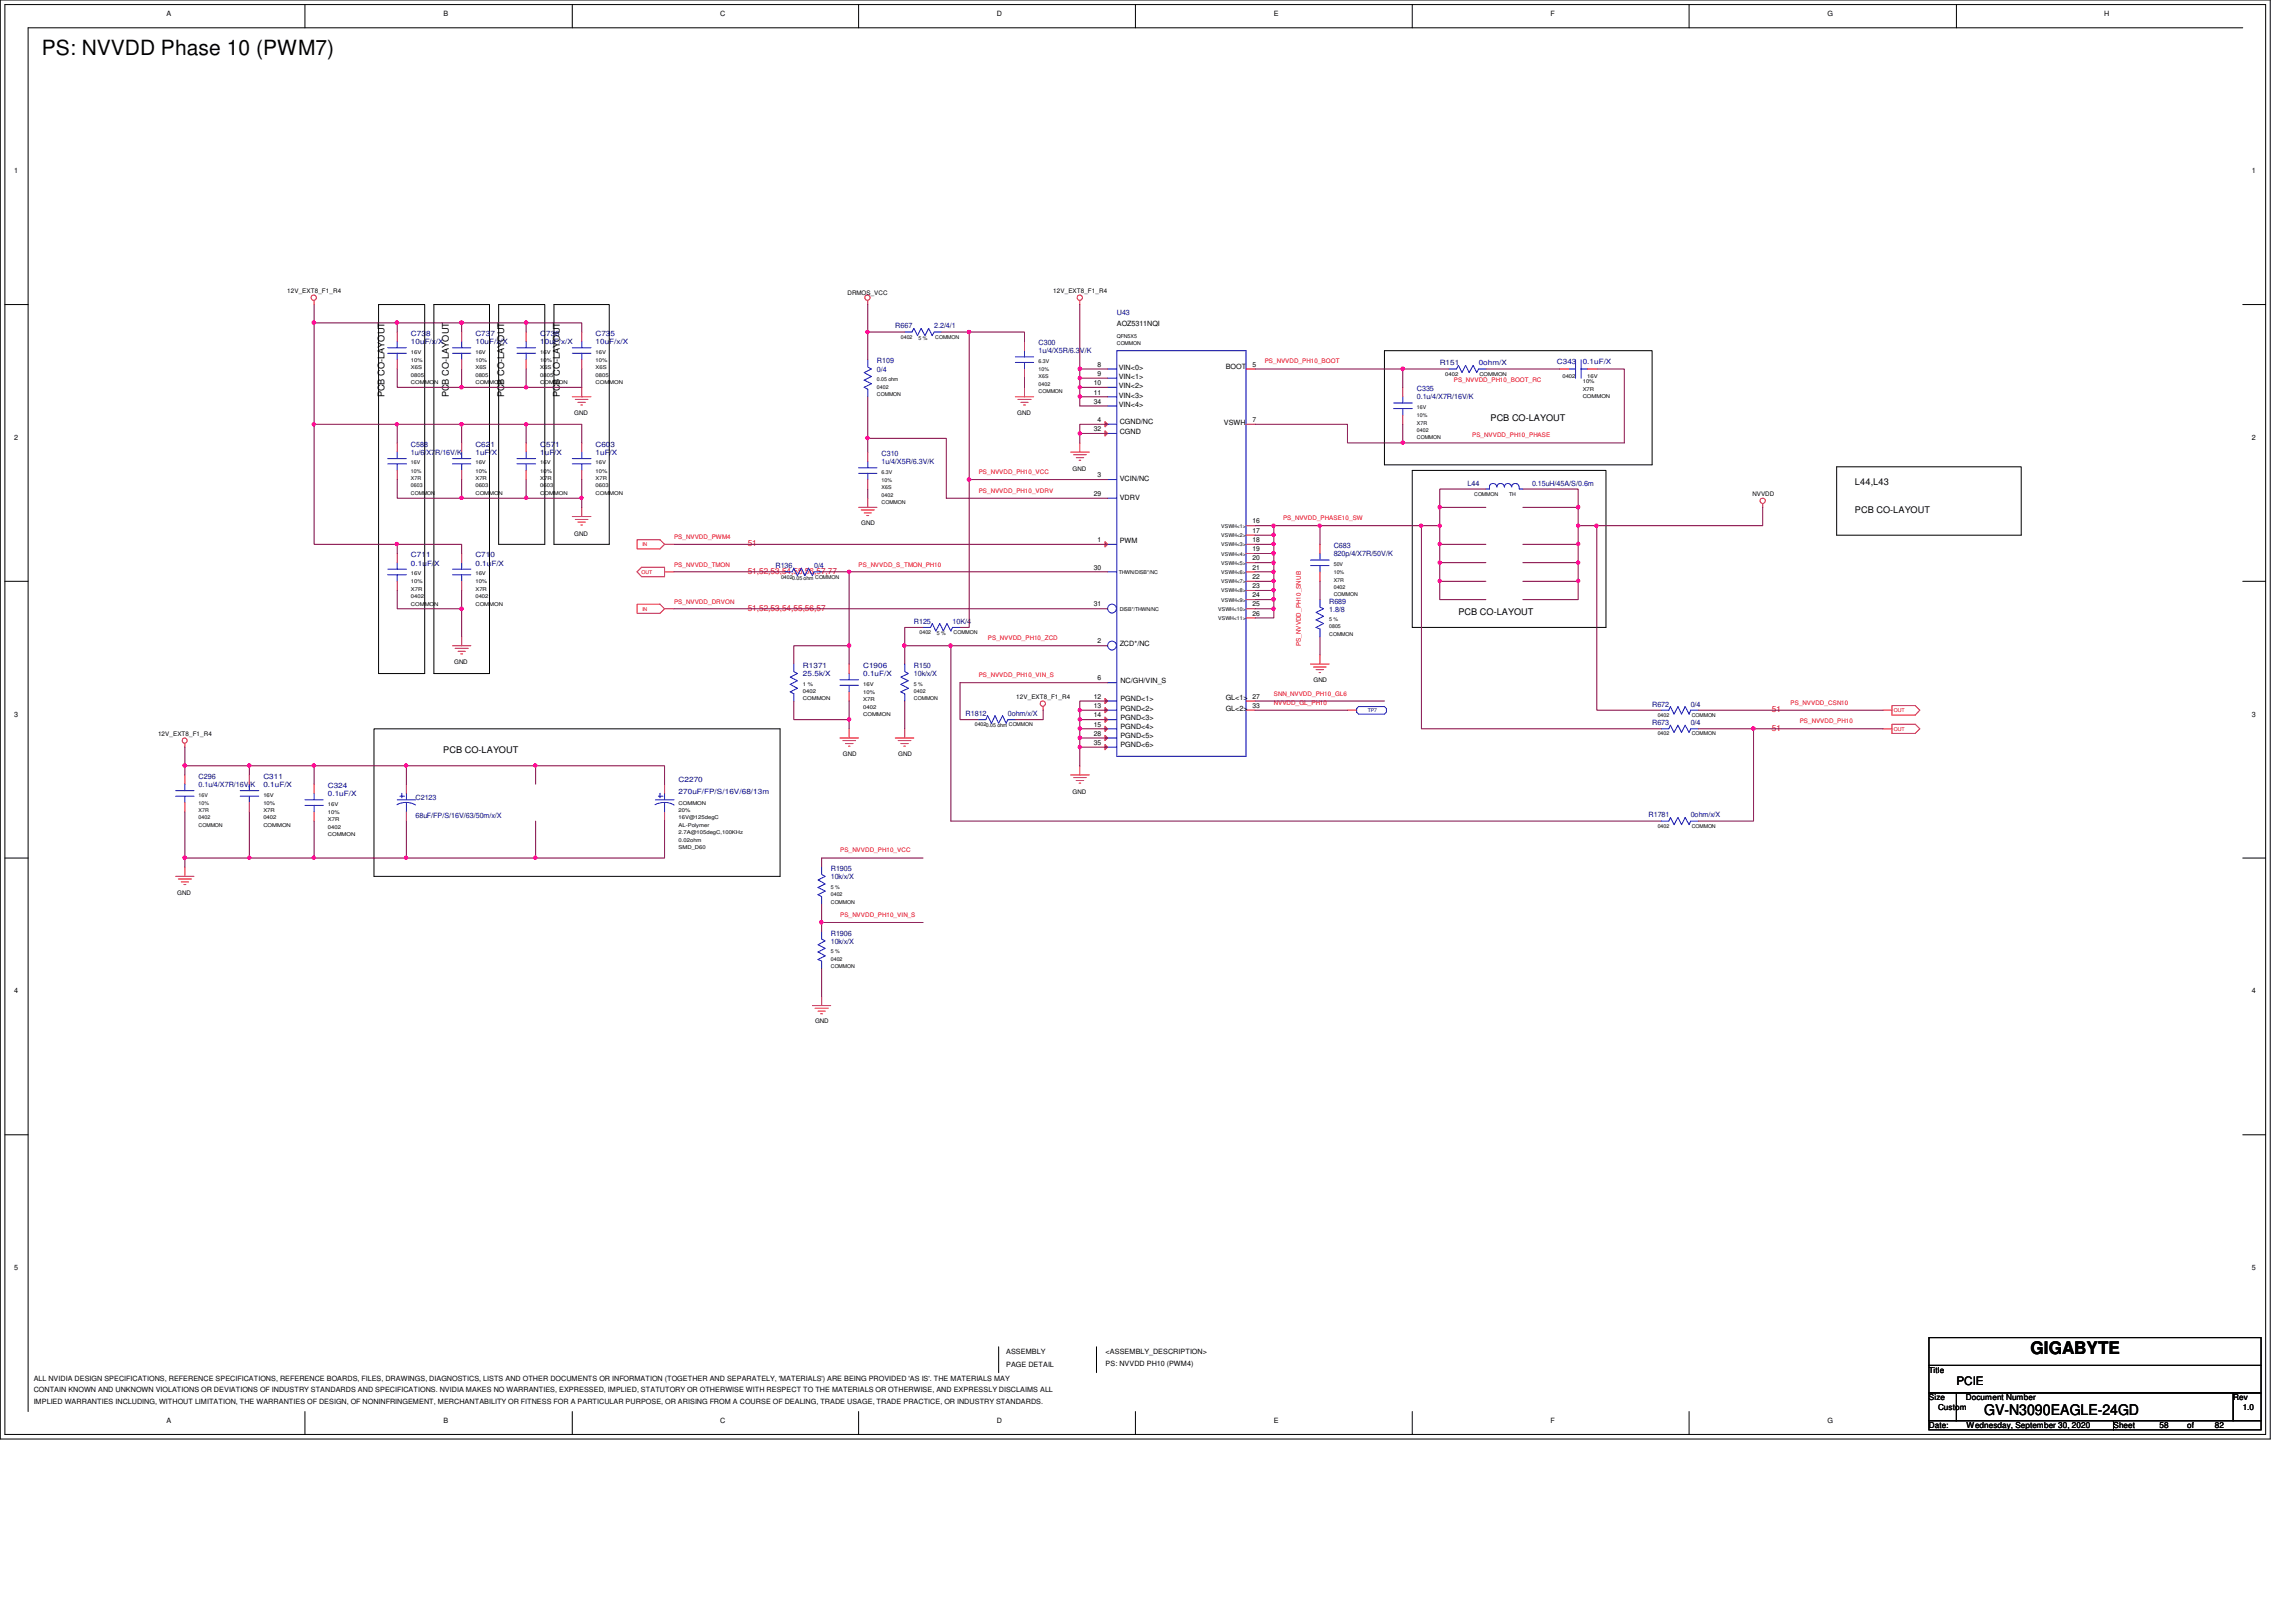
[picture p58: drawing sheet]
<svg xmlns="http://www.w3.org/2000/svg" width="297mm" height="210mm" viewBox="0 0 297 210" stroke-linecap="round" stroke-linejoin="round" font-family="sans-serif">
<defs><g id="words">
<text font-size="2.7" x="5.4" y="7.1">PS: NVVDD Phase 10 (PWM7)</text>
<text font-size="2.2" x="262.7" y="175.2">GIGABYTE</text>
<text font-size="1.9" x="256.7" y="183.1">GV-N3090EAGLE-24GD</text>
<text font-size="1.5" x="253.1" y="179.3">PCIE</text>
<g font-size="1.2">
<text x="49.7" y="51.4" transform="rotate(-90 49.7 51.4)">PCB CO-LAYOUT</text>
<text x="58.1" y="51.4" transform="rotate(-90 58.1 51.4)">PCB CO-LAYOUT</text>
<text x="65.2" y="51.4" transform="rotate(-90 65.2 51.4)">PCB CO-LAYOUT</text>
<text x="72.4" y="51.4" transform="rotate(-90 72.4 51.4)">PCB CO-LAYOUT</text>
<text x="192.8" y="54.5">PCB CO-LAYOUT</text>
<text x="240" y="62.8">L44,L43</text>
<text x="240" y="66.4">PCB CO-LAYOUT</text>
<text x="188.7" y="79.5">PCB CO-LAYOUT</text>
<text x="57.4" y="97.5">PCB CO-LAYOUT</text>
</g>
<g font-size="1.1" fill="#f00">
<text x="96.7" y="70.7">51</text>
<text x="96.7" y="74.3">51,52,53,54,55,56,57,77</text>
<text x="96.7" y="79">51,52,53,54,55,56,57</text>
<text x="229.2" y="94.6">51</text>
<text x="229.2" y="92.2">51</text>
</g>
<g font-size="1.1">
<text x="249.6" y="177.7">Title</text>
<text x="249.6" y="181.2">Size</text>
<text x="249.6" y="184.8">Date:</text>
<text x="250.7" y="182.4">Custom</text>
<text x="254.3" y="181.2">Document Number</text>
<text x="254.4" y="184.8">Wednesday, September 30, 2020</text>
<text x="273.4" y="184.8">Sheet</text>
<text x="279.4" y="184.8">58</text>
<text x="283" y="184.8">of</text>
<text x="286.6" y="184.8">82</text>
<text x="288.9" y="181.2">Rev</text>
<text x="290.1" y="182.4">1.0</text>
</g>
<g font-size=".9">
<text x="21.5" y="2">A</text>
<text x="57.4" y="2">B</text>
<text x="93.2" y="2">C</text>
<text x="129" y="2">D</text>
<text x="164.8" y="2">E</text>
<text x="200.6" y="2">F</text>
<text x="236.4" y="2">G</text>
<text x="272.2" y="2">H</text>
<text x="1.8" y="22.4">1</text>
<text x="291.3" y="22.4">1</text>
<text x="142" y="47.5">8</text>
<text x="144.5" y="42.2">AOZ5311NQI</text>
<text x="144.7" y="47.9">VIN&lt;0&gt;</text>
<text x="158.6" y="47.8">BOOT</text>
<text x="162" y="47.5">5</text>
<text x="141.5" y="49.8">10</text>
<text x="141.5" y="51.1">11</text>
<text x="141.5" y="52.2">34</text>
<text x="142" y="48.6">9</text>
<text x="144.7" y="49.1">VIN&lt;1&gt;</text>
<text x="144.7" y="50.2">VIN&lt;2&gt;</text>
<text x="144.7" y="51.5">VIN&lt;3&gt;</text>
<text x="144.7" y="52.7">VIN&lt;4&gt;</text>
<text x="1.8" y="56.9">2</text>
<text x="141.5" y="55.8">32</text>
<text x="142" y="54.6">4</text>
<text x="144.9" y="54.9">CGND/NC</text>
<text x="144.9" y="56.1">CGND</text>
<text x="158.3" y="55">VSWH</text>
<text x="162" y="54.6">7</text>
<text x="291.3" y="56.9">2</text>
<text x="141.5" y="64.2">29</text>
<text x="142" y="61.8">3</text>
<text x="144.9" y="62.2">VCIN/NC</text>
<text x="144.9" y="64.7">VDRV</text>
<text x="142" y="70.1">1</text>
<text x="144.9" y="70.3">PWM</text>
<text x="162" y="67.7">16</text>
<text x="162" y="69">17</text>
<text x="162" y="70.1">18</text>
<text x="162" y="71.3">19</text>
<text x="141.5" y="73.7">30</text>
<text x="162" y="72.5">20</text>
<text x="162" y="73.7">21</text>
<text x="162" y="74.9">22</text>
<text x="162" y="76.1">23</text>
<text x="162" y="77.3">24</text>
<text x="141.5" y="78.5">31</text>
<text x="142" y="83.3">2</text>
<text x="144.9" y="83.6">ZCD*/NC</text>
<text x="162" y="78.5">25</text>
<text x="162" y="79.7">26</text>
<text x="142" y="88.1">6</text>
<text x="144.9" y="88.3">NC/GH/VIN_S</text>
<text x="1.8" y="92.8">3</text>
<text x="141.5" y="90.4">12</text>
<text x="141.5" y="91.6">13</text>
<text x="141.5" y="92.8">14</text>
<text x="141.5" y="94">15</text>
<text x="141.5" y="95.2">28</text>
<text x="144.9" y="90.7">PGND&lt;1&gt;</text>
<text x="144.9" y="91.9">PGND&lt;2&gt;</text>
<text x="144.9" y="93.1">PGND&lt;3&gt;</text>
<text x="144.9" y="94.3">PGND&lt;4&gt;</text>
<text x="144.9" y="95.5">PGND&lt;5&gt;</text>
<text x="158.6" y="90.6">GL&lt;1&gt;</text>
<text x="158.6" y="92">GL&lt;2&gt;</text>
<text x="162" y="90.4">27</text>
<text x="162" y="91.6">33</text>
<text x="291.3" y="92.8">3</text>
<text x="141.5" y="96.4">35</text>
<text x="144.9" y="96.7">PGND&lt;6&gt;</text>
<text x="1.8" y="128.6">4</text>
<text x="291.3" y="128.6">4</text>
<text x="1.8" y="164.4">5</text>
<text x="291.3" y="164.4">5</text>
<text x="4.4" y="178.7">ALL NVIDIA DESIGN SPECIFICATIONS, REFERENCE SPECIFICATIONS, REFERENCE BOARDS, FILES, DRAWINGS, DIAGNOSTICS, LISTS AND OTHER DOCUMENTS OR INFORMATION (TOGETHER AND SEPARATELY, 'MATERIALS') ARE BEING PROVIDED 'AS IS'. THE MATERIALS MAY</text>
<text x="130.2" y="177">PAGE DETAIL</text>
<text x="130.2" y="175.3">ASSEMBLY</text>
<text x="143" y="175.3">&lt;ASSEMBLY_DESCRIPTION&gt;</text>
<text x="143" y="176.8">PS: NVVDD PH10 (PWM4)</text>
<text x="4.4" y="180.2">CONTAIN KNOWN AND UNKNOWN VIOLATIONS OR DEVIATIONS OF INDUSTRY STANDARDS AND SPECIFICATIONS. NVIDIA MAKES NO WARRANTIES, EXPRESSED, IMPLIED, STATUTORY OR OTHERWISE WITH RESPECT TO THE MATERIALS OR OTHERWISE, AND EXPRESSLY DISCLAIMS ALL</text>
<text x="4.4" y="181.7">IMPLIED WARRANTIES INCLUDING, WITHOUT LIMITATION, THE WARRANTIES OF DESIGN, OF NONINFRINGEMENT, MERCHANTABILITY OR FITNESS FOR A PARTICULAR PURPOSE, OR ARISING FROM A COURSE OF DEALING, TRADE USAGE, TRADE PRACTICE, OR INDUSTRY STANDARDS.</text>
<text x="21.5" y="184.1">A</text>
<text x="57.4" y="184.1">B</text>
<text x="93.2" y="184.1">C</text>
<text x="129" y="184.1">D</text>
<text x="164.8" y="184.1">E</text>
<text x="200.6" y="184.1">F</text>
<text x="236.4" y="184.1">G</text>
</g>
<g font-size=".9" fill="#00007f">
<text x="144.5" y="40.7">U43</text>
<text x="53.2" y="43.5">C738</text>
<text x="53.2" y="44.5">10uF/x/X</text>
<text x="61.5" y="43.5">C737</text>
<text x="61.5" y="44.5">10uF/x/X</text>
<text x="69.9" y="43.5">C736</text>
<text x="69.9" y="44.5">10uF/x/X</text>
<text x="77" y="43.5">C735</text>
<text x="77" y="44.5">10uF/x/X</text>
<text x="113.5" y="47">R109</text>
<text x="115.8" y="42.5">R667</text>
<text x="120.9" y="42.5">2.2/4/1</text>
<text x="134.4" y="44.7">C300</text>
<text x="134.4" y="45.7">1u/4/X5R/6.3V/K</text>
<text x="186.3" y="47.3">R151</text>
<text x="191.3" y="47.3">0ohm/X</text>
<text x="201.4" y="47.2">C343</text>
<text x="204.8" y="47.2">0.1uF/X</text>
<text x="113.5" y="48.1">0/4</text>
<text x="183.3" y="50.6">C335</text>
<text x="183.3" y="51.7">0.1u/4/X7R/16V/K</text>
<text x="53.2" y="57.8">C588</text>
<text x="53.2" y="58.9">1u/6/X7R/16V/K</text>
<text x="61.5" y="57.8">C621</text>
<text x="61.5" y="58.9">1uF/X</text>
<text x="69.9" y="57.8">C571</text>
<text x="69.9" y="58.9">1uF/X</text>
<text x="77" y="57.8">C603</text>
<text x="77" y="58.9">1uF/X</text>
<text x="114" y="59">C310</text>
<text x="114" y="60.1">1u/4/X5R/6.3V/K</text>
<text x="189.9" y="62.9">L44</text>
<text x="198.2" y="62.9">0.15uH/45A/S/0.6m</text>
<text x="172.5" y="70.9">C683</text>
<text x="53.2" y="72.1">C711</text>
<text x="53.2" y="73.2">0.1uF/X</text>
<text x="61.5" y="72.1">C710</text>
<text x="61.5" y="73.2">0.1uF/X</text>
<text x="100.3" y="73.5">R136</text>
<text x="105.3" y="73.5">0/4</text>
<text x="172.5" y="72">820p/4/X7R/50V/K</text>
<text x="118.2" y="80.7">R125</text>
<text x="123.2" y="80.7">10K/4</text>
<text x="172" y="78.1">R689</text>
<text x="172" y="79.2">1.8/8</text>
<text x="103.9" y="86.4">R1371</text>
<text x="103.9" y="87.5">25.5k/X</text>
<text x="111.7" y="86.4">C1906</text>
<text x="111.7" y="87.5">0.1uF/X</text>
<text x="118.2" y="86.4">R150</text>
<text x="118.2" y="87.5">10k/x/X</text>
<text x="124.9" y="92.7">R1812</text>
<text x="130.4" y="92.7">0ohm/x/X</text>
<text x="213.7" y="93.9">R673</text>
<text x="213.7" y="91.4">R672</text>
<text x="218.7" y="93.9">0/4</text>
<text x="218.7" y="91.4">0/4</text>
<text x="25.7" y="100.8">C296</text>
<text x="25.7" y="101.9">0.1u/4/X7R/16V/K</text>
<text x="34.1" y="100.8">C311</text>
<text x="34.1" y="101.9">0.1uF/X</text>
<text x="42.4" y="102">C324</text>
<text x="87.8" y="101.1">C2270</text>
<text x="42.4" y="103">0.1uF/X</text>
<text x="53.8" y="103.5">C2123</text>
<text x="53.8" y="105.9">68uF/FP/S/16V/63/50m/x/X</text>
<text x="87.8" y="102.8">270uF/FP/S/16V/68/13m</text>
<text x="213.3" y="105.8">R1781</text>
<text x="218.7" y="105.8">0ohm/x/X</text>
<text x="107.5" y="112.7">R1905</text>
<text x="107.5" y="113.8">10k/x/X</text>
<text x="107.5" y="121.1">R1906</text>
<text x="107.5" y="122.1">10k/x/X</text>
</g>
<g font-size=".8">
<text x="37.2" y="37.9">12V_EXT8_F1_R4</text>
<text x="109.6" y="38.1">DRMOS_VCC</text>
<text x="136.3" y="37.9">12V_EXT8_F1_R4</text>
<text x="74.3" y="53.8">GND</text>
<text x="131.6" y="53.8">GND</text>
<text x="138.8" y="60.9">GND</text>
<text x="226.7" y="64.1">NVVDD</text>
<text x="74.3" y="69.3">GND</text>
<text x="111.4" y="68">GND</text>
<text x="58.8" y="86">GND</text>
<text x="169.9" y="88.3">GND</text>
<text x="20.4" y="95.2">12V_EXT8_F1_R4</text>
<text x="131.5" y="90.4">12V_EXT8_F1_R4</text>
<text x="109" y="97.8">GND</text>
<text x="116.2" y="97.8">GND</text>
<text x="138.8" y="102.7">GND</text>
<text x="22.9" y="115.8">GND</text>
<text x="105.4" y="132.4">GND</text>
</g>
<g font-size=".8" fill="#f00">
<text x="163.6" y="47">PS_NVVDD_PH10_BOOT</text>
<text x="188.1" y="49.4">PS_NVVDD_PH10_BOOT_RC</text>
<text x="190.5" y="56.6">PS_NVVDD_PH10_PHASE</text>
<text x="126.6" y="61.4">PS_NVVDD_PH10_VCC</text>
<text x="126.6" y="63.8">PS_NVVDD_PH10_VDRV</text>
<text x="87.2" y="69.7">PS_NVVDD_PWM4</text>
<text x="166" y="67.4">PS_NVVDD_PHASE10_SW</text>
<text x="87.2" y="73.3">PS_NVVDD_TMON</text>
<text x="111.1" y="73.3">PS_NVVDD_S_TMON_PH10</text>
<text x="87.2" y="78.1">PS_NVVDD_DRVON</text>
<text x="127.8" y="82.8">PS_NVVDD_PH10_ZCD</text>
<text x="168.3" y="83.7" transform="rotate(-90 168.3 83.7)">PS_NVVDD_PH10_SNUB</text>
<text x="126.6" y="87.6">PS_NVVDD_PH10_VIN_S</text>
<text x="164.8" y="91.2">NVVDD_GL_PH10</text>
<text x="164.8" y="90">SNN_NVVDD_PH10_GL6</text>
<text x="231.6" y="91.2">PS_NVVDD_CSN10</text>
<text x="232.8" y="93.6">PS_NVVDD_PH10</text>
<text x="108.7" y="110.3">PS_NVVDD_PH10_VCC</text>
<text x="108.7" y="118.7">PS_NVVDD_PH10_VIN_S</text>
</g>
<g font-size=".7">
<text x="53.2" y="47.8">X6S</text>
<text x="53.2" y="45.8">16V</text>
<text x="53.2" y="46.8">10%</text>
<text x="61.5" y="47.8">X6S</text>
<text x="61.5" y="45.8">16V</text>
<text x="61.5" y="46.8">10%</text>
<text x="69.9" y="46.8">10%</text>
<text x="69.9" y="47.8">X6S</text>
<text x="69.9" y="45.8">16V</text>
<text x="77" y="45.8">16V</text>
<text x="77" y="47.8">X6S</text>
<text x="77" y="46.8">10%</text>
<text x="116.5" y="43.9">0402</text>
<text x="118.8" y="44">5 %</text>
<text x="121" y="43.9">COMMON</text>
<text x="134.4" y="46.9">6.3V</text>
<text x="144.5" y="44.7">COMMON</text>
<text x="144.5" y="43.7">QFN5X5</text>
<text x="53.2" y="49.7">COMMON</text>
<text x="53.2" y="48.7">0805</text>
<text x="61.5" y="49.7">COMMON</text>
<text x="61.5" y="48.7">0805</text>
<text x="69.9" y="49.7">COMMON</text>
<text x="69.9" y="48.7">0805</text>
<text x="77" y="48.7">0805</text>
<text x="77" y="49.7">COMMON</text>
<text x="113.5" y="50.3">0402</text>
<text x="113.5" y="49.4">0.05 ohm</text>
<text x="113.5" y="51.3">COMMON</text>
<text x="134.4" y="48">10%</text>
<text x="134.4" y="50">0402</text>
<text x="134.4" y="50.9">COMMON</text>
<text x="134.4" y="49">X6S</text>
<text x="183.3" y="52.9">16V</text>
<text x="187" y="48.6">0402</text>
<text x="191.4" y="48.6">COMMON</text>
<text x="202.1" y="48.9">0402</text>
<text x="204.8" y="50.5">X7R</text>
<text x="204.8" y="49.6">10%</text>
<text x="204.8" y="51.5">COMMON</text>
<text x="205.4" y="48.9">16V</text>
<text x="183.3" y="55.9">0402</text>
<text x="183.3" y="56.9">COMMON</text>
<text x="183.3" y="54">10%</text>
<text x="183.3" y="54.9">X7R</text>
<text x="53.2" y="64">COMMON</text>
<text x="53.2" y="62.1">X7R</text>
<text x="53.2" y="61.2">10%</text>
<text x="53.2" y="63.1">0603</text>
<text x="53.2" y="60.1">16V</text>
<text x="61.5" y="62.1">X7R</text>
<text x="61.5" y="61.2">10%</text>
<text x="61.5" y="64">COMMON</text>
<text x="61.5" y="63.1">0603</text>
<text x="61.5" y="60.1">16V</text>
<text x="69.9" y="61.2">10%</text>
<text x="69.9" y="60.1">16V</text>
<text x="69.9" y="62.1">X7R</text>
<text x="69.9" y="64">COMMON</text>
<text x="69.9" y="63.1">0603</text>
<text x="77" y="63.1">0603</text>
<text x="77" y="64">COMMON</text>
<text x="77" y="62.1">X7R</text>
<text x="77" y="61.2">10%</text>
<text x="77" y="60.1">16V</text>
<text x="114" y="61.3">6.3V</text>
<text x="114" y="63.3">X6S</text>
<text x="114" y="64.3">0402</text>
<text x="114" y="62.4">10%</text>
<text x="114" y="65.2">COMMON</text>
<text x="190.7" y="64.1">COMMON</text>
<text x="195.2" y="64.1">TH</text>
<text x="158" y="68.3">VSWH&lt;1&gt;</text>
<text x="158" y="69.5">VSWH&lt;2&gt;</text>
<text x="158" y="70.7">VSWH&lt;3&gt;</text>
<text x="158" y="71.9">VSWH&lt;4&gt;</text>
<text x="53.2" y="77.4">0402</text>
<text x="53.2" y="76.5">X7R</text>
<text x="53.2" y="74.4">16V</text>
<text x="53.2" y="75.5">10%</text>
<text x="61.5" y="77.4">0402</text>
<text x="61.5" y="75.5">10%</text>
<text x="61.5" y="74.4">16V</text>
<text x="61.5" y="76.5">X7R</text>
<text x="101" y="74.9">04020.05 ohm COMMON</text>
<text x="144.7" y="74.3">THWN/DISB*/NC</text>
<text x="158" y="73.1">VSWH&lt;5&gt;</text>
<text x="158" y="74.3">VSWH&lt;6&gt;</text>
<text x="158" y="75.5">VSWH&lt;7&gt;</text>
<text x="158" y="76.7">VSWH&lt;8&gt;</text>
<text x="158" y="77.9">VSWH&lt;9&gt;</text>
<text x="172.5" y="73.2">50V</text>
<text x="172.5" y="74.3">10%</text>
<text x="172.5" y="75.3">X7R</text>
<text x="172.5" y="77.2">COMMON</text>
<text x="172.5" y="76.2">0402</text>
<text x="53.2" y="78.4">COMMON</text>
<text x="61.5" y="78.4">COMMON</text>
<text x="119" y="82">0402</text>
<text x="121.2" y="82.2">5 %</text>
<text x="123.4" y="82">COMMON</text>
<text x="144.9" y="79.1">DISB*/THWN/NC</text>
<text x="157.6" y="79.1">VSWH&lt;10&gt;</text>
<text x="157.6" y="80.3">VSWH&lt;11&gt;</text>
<text x="172" y="81.3">0805</text>
<text x="172" y="82.3">COMMON</text>
<text x="172" y="80.4">5 %</text>
<text x="103.9" y="88.7">1 %</text>
<text x="103.9" y="89.7">0402</text>
<text x="111.7" y="88.7">16V</text>
<text x="111.7" y="89.8">10%</text>
<text x="118.2" y="88.7">5 %</text>
<text x="118.2" y="89.7">0402</text>
<text x="103.9" y="90.6">COMMON</text>
<text x="111.7" y="90.8">X7R</text>
<text x="111.7" y="91.7">0402</text>
<text x="111.7" y="92.7">COMMON</text>
<text x="118.2" y="90.6">COMMON</text>
<text x="126.1" y="94">04020.05 ohm COMMON</text>
<text x="214.5" y="95.2">0402</text>
<text x="214.5" y="92.8">0402</text>
<text x="218.9" y="92.8">COMMON</text>
<text x="218.9" y="95.2">COMMON</text>
<text x="25.7" y="106">0402</text>
<text x="25.7" y="107">COMMON</text>
<text x="25.7" y="103.1">16V</text>
<text x="25.7" y="105.1">X7R</text>
<text x="25.7" y="104.1">10%</text>
<text x="34.1" y="104.1">10%</text>
<text x="34.1" y="105.1">X7R</text>
<text x="34.1" y="106">0402</text>
<text x="34.1" y="103.1">16V</text>
<text x="34.1" y="107">COMMON</text>
<text x="42.4" y="107.2">0402</text>
<text x="42.4" y="106.3">X7R</text>
<text x="42.4" y="105.3">10%</text>
<text x="42.4" y="104.3">16V</text>
<text x="87.8" y="107.9">2.7A@105degC,100KHz</text>
<text x="87.8" y="106">16V@125degC</text>
<text x="87.8" y="104.1">COMMON</text>
<text x="87.8" y="105.1">20%</text>
<text x="87.8" y="107">AL-Polymer</text>
<text x="214.5" y="107.1">0402</text>
<text x="218.9" y="107.1">COMMON</text>
<text x="42.4" y="108.2">COMMON</text>
<text x="87.8" y="108.9">0.02ohm</text>
<text x="87.8" y="109.9">SMD_D60</text>
<text x="107.5" y="115">5 %</text>
<text x="107.5" y="116.9">COMMON</text>
<text x="107.5" y="116">0402</text>
<text x="107.5" y="124.3">0402</text>
<text x="107.5" y="125.3">COMMON</text>
<text x="107.5" y="123.4">5 %</text>
</g>
<g font-size=".7" fill="#f00">
<text x="83.1" y="70.7">IN</text>
<text x="83" y="74.3">OUT</text>
<text x="83.1" y="79.1">IN</text>
<text x="245" y="94.6">OUT</text>
<text x="245" y="92.2">OUT</text>
</g>
<text font-size=".7" fill="#00007f" x="177" y="92.2">TP7</text>
<text font-size=".3" fill="#fff" x="125.6" y="42.5">PS_NVVDD_PH10_VCC</text>
</g></defs>
<g fill="none" stroke="#000" stroke-width=".13">
<path d="M0 0h293.7v186.2h-293.7zM.6 .6h292.5v185h-292.5zM39.5 .6v3M74 .6v3M111.1 .6v3M146.9 .6v3M182.7 .6v3M218.5 .6v3M253.1 .6v3M290.1 3.6h-286.5v179.1M.6 39.4h3M49 39.4h5.9v47.8h-5.9z"/>
<path d="M56.1 39.4h7.2v47.8h-7.2zM64.5 39.4h6v31h-6zM71.7 39.4h7.1v31h-7.1zM290.1 39.4h3M179.1 45.4h34.6v14.8h-34.6zM.6 75.2h3M182.7 60.9h25.1v20.3h-25.1zM237.6 60.4h23.9v8.9h-23.9zM290.1 75.2h3M48.4 94.3h52.5v19.1h-52.5zM.6 111h3M290.1 111h3"/>
<path d="M.6 146.9h3M290.1 146.9h3M129.2 174.3v3.3M141.9 174.3v3.3M249.6 173.1h42.9v3.6h-42.9zM249.6 176.7h42.9v3.6h-42.9zM39.5 182.7v2.9M74 182.7v2.9M111.1 182.7v2.9M146.9 182.7v2.9M182.7 182.7v2.9M218.5 182.7v2.9"/>
<path d="M249.6 180.3h3.5v3.6h-3.5zM249.6 183.9h23.8v1.1h-23.8zM253.1 180.3h35.8v3.6h-35.8zM273.4 183.9h19.1v1.1h-19.1zM288.9 180.3h3.6v3.6h-3.6z"/>
</g>
<g fill="none" stroke="#f00" stroke-width=".13">
<path d="M40.6 38.9v.5M112.3 38.9v.5M139.7 38.9v.5M74 51.4h2.5M74.4 51.7h1.7M74.8 52.1h.9M75.1 52.4h.2M75.3 50.1v1.3M112.3 58.5v1.2M112.3 46.6h.1M112.3 51.4h.1M117 43h.1"/>
<path d="M121.8 43h.1M131.4 51.4h2.3M131.7 51.7h1.7M132.1 52.1h.9M132.4 52.4h.3M132.5 50.1v1.3M132.5 44.2v1.2M132.5 47.8v1.1M138.5 58.5h2.4M138.9 58.8h1.6M139.2 59.2h1M139.6 59.6h.2"/>
<path d="M139.7 57.3v1.2M74 66.8h2.5M74.4 67.2h1.7M74.8 67.6h.9M75.1 67.9h.2M75.3 65.7v1.1M82.4 74l.6-.6h3v1.2h-3zM86 74h1.2M86 70.4l-.6-.6h-3v1.2h3l.6-.6h1.2M87.2 78.8h-1.2l-.6 .6h-3v-1.2h3l.6 .6M101.5 74h.1M106.3 74h.1"/>
<path d="M111.1 65.7h2.3M111.4 66h1.7M111.8 66.4h.9M112.1 66.7h.3M112.3 64.5v1.2M112.3 62.1v1.2M228 65.2v.5M23.9 96.2v.5M58.5 83.6h2.4M58.9 83.9h1.7M59.3 84.3h.9M59.6 84.6h.3"/>
<path d="M59.7 82.4v1.2M102.7 85.9h.1M102.7 90.7h.1M108.7 95.5h2.4M109 95.8h1.7M109.4 96.2h1M109.8 96.6h.2M109.9 94.3v1.2M109.9 85.9v1.3M109.9 89.5v1.2M115.8 95.5h2.4M116.2 95.8h1.7"/>
<path d="M116.5 96.2h1M116.9 96.6h.2M117 94.3v1.2M117 85.9h.1M117 90.7h.1M119.4 81.2h.1M124.2 81.2h.1M126.6 93.1h.1M131.4 93.1h.1M135 91.4v.5M139.7 99.1v1.2M169.5 85.9h2.5"/>
<path d="M169.9 86.3h1.7M170.3 86.7h.9M170.6 87h.3M170.8 84.8v1.1M243.6 94.3h1.2M243.6 91.9h1.2M244.8 93.7h3l.6 .6-.6 .6h-3zM244.8 91.3h3l.6 .6-.6 .6h-3zM22.7 113.4h2.4M23.1 113.7h1.7M23.4 114.1h1M23.8 114.5h.2"/>
<path d="M23.9 112.2v1.2M52.6 101.5v1.2M52.6 105.1v1.2M106.3 112.2h.1M106.3 117h.1M138.5 100.3h2.4M138.9 100.6h1.6M139.2 101h1M139.6 101.3h.2M105.1 130.1h2.4M105.4 130.5h1.7M105.8 130.9h1"/>
<path d="M106.2 131.2h.2M106.3 128.9v1.2M106.3 120.6h.1M106.3 125.3h.1"/>
<circle cx="40.6" cy="38.5" r=".34"/>
<circle cx="112.2" cy="38.5" r=".34"/>
<circle cx="139.7" cy="38.5" r=".34"/>
<circle cx="228" cy="64.8" r=".34"/>
<circle cx="23.9" cy="95.8" r=".33"/>
<circle cx="134.9" cy="91.1" r=".34"/>
</g>
<g fill="none" stroke="#00f" stroke-width=".13">
<path d="M112.3 59.7v.8M112.3 46.6v.9l.4 .3-.9 .4 .9 .5-.9 .5 .9 .5-.9 .4 .5 .3v1M117 43h1l.2-.5 .5 .9 .5-.9 .5 .9 .4-.9 .5 .9 .3-.4h.9M131.4 46.2h2.3M131.4 46.9h2.3M132.5 46.9v.9M132.5 45.4v.8M143.3 51.4h1.2M143.3 47.8h1.2M143.3 54.9h1.2M143.3 50.1h1.2M143.3 48.9h1.2"/>
<path d="M143.3 52.5h1.2M143.3 56.1h1.2M144.5 45.4h16.7v52.5h-16.7zM161.2 47.8h.1M161.2 54.9h.1M101.5 74h1l.2-.5 .5 1 .5-1 .4 1 .5-1 .5 1 .2-.5h1M111.1 60.5h2.3M111.1 61.3h2.3M112.3 61.3v.8M143.3 64.5h1.2M143.3 74h1.2M143.3 62.1h1.2"/>
<path d="M143.3 70.4h1.2M161.2 80h.1M161.2 78.8h.1M161.2 75.2h.1M161.2 74h.1M161.2 77.6h.1M161.2 76.4h.1M161.2 68h.1M161.2 69.3h.1M161.2 70.4h.1M161.2 71.6h.1M161.2 72.8h.1"/>
<path d="M102.7 85.9v1l.5 .3-1 .4 1 .5-1 .5 1 .5-1 .4 .5 .3v.9M108.7 88h2.4M108.7 88.7h2.4M109.9 88.7v.8M109.9 87.2v.8M117 85.9v1l.5 .3-1 .4 1 .5-1 .5 1 .5-1 .4 .5 .3v.9M119.4 81.2h1l.2-.5 .5 1 .5-1 .4 1 .5-1 .5 1 .2-.5h1M126.6 93.1h.9l.3-.5 .5 1 .4-1 .5 1 .5-1 .5 1 .2-.5h1M143.3 88.3h1.2M143.3 95.5h1.2M143.3 94.3h1.2M143.3 93.1h1.2"/>
<path d="M143.3 91.9h1.2M143.3 90.7h1.2M143.3 96.7h1.2M161.2 91.9h.1M161.2 90.7h.1M51.3 104.1a2.45 2.45 0 0 1 2.5 .1M51.4 103.5h2.4M51.7 103h.6M52 102.7v.6M52.6 102.7v.8M52.6 103.8v1.3M106.3 112.2v1l.5 .2-1 .5 1 .5-1 .5 1 .4-1 .5 .5 .2v1"/>
<path d="M106.3 120.6v.9l.5 .3-1 .5 1 .4-1 .5 1 .5-1 .5 .5 .2M106.3 124.4v.9"/>
<circle cx="143.9" cy="78.8" r=".57"/>
<circle cx="143.9" cy="83.5" r=".57"/>
</g>
<path d="M143 70.1l.3 .3-.3 .4z" fill="#f00"/>
<path d="M143 70.1l.3 .3-.3 .4zM143.3 70.4h.1M143.3 62.1h.1M143.3 83.6h.1" fill="none" stroke="#f00" stroke-width=".13"/>
<path d="M143 54.6l.3 .3-.3 .3z" fill="#f00"/>
<path d="M143 54.6l.3 .3-.3 .3zM143.3 54.9h.1M143.3 47.8h.1M143.3 48.9h.1M143.3 50.1h.1M143.3 51.4h.1M161.2 47.8h1.2M161.2 54.9h1.2M143.3 88.3h.1" fill="none" stroke="#f00" stroke-width=".13"/>
<path d="M143 90.4l.3 .3-.3 .4z" fill="#f00"/>
<path d="M143 90.4l.3 .3-.3 .4zM143.3 90.7h.1" fill="none" stroke="#f00" stroke-width=".13"/>
<path d="M143 91.6l.3 .3-.3 .3z" fill="#f00"/>
<path d="M143 91.6l.3 .3-.3 .3zM143.3 91.9h.1" fill="none" stroke="#f00" stroke-width=".13"/>
<path d="M143 92.8l.3 .3-.3 .4z" fill="#f00"/>
<path d="M143 92.8l.3 .3-.3 .4zM143.3 93.1h.1" fill="none" stroke="#f00" stroke-width=".13"/>
<path d="M143 94l.3 .3-.3 .4z" fill="#f00"/>
<g fill="none" stroke="#f00" stroke-width=".13">
<path d="M161.2 68h1.2M161.2 69.3h1.2M161.2 70.4h1.2M161.2 71.6h1.2M161.2 72.8h1.2M161.2 74h1.2M161.2 75.2h1.2M161.2 76.4h1.2M161.2 77.6h1.2M161.2 78.8h1.2M161.2 80h1.2M143 94l.3 .3-.3 .4z"/>
<path d="M143.3 94.3h.1M161.2 90.7h1.2"/>
</g>
<path d="M143 95.2l.3 .3-.3 .3z" fill="#f00"/>
<path d="M143.3 64.5h.1M143.3 74h.1M143.3 78.8h.1M143 95.2l.3 .3-.3 .3zM143.3 95.5h.1" fill="none" stroke="#f00" stroke-width=".13"/>
<path d="M143 55.8l.3 .3-.3 .3z" fill="#f00"/>
<path d="M143 55.8l.3 .3-.3 .3zM143.3 56.1h.1M143.3 52.5h.1M161.2 91.9h1.2" fill="none" stroke="#f00" stroke-width=".13"/>
<path d="M143 96.4l.3 .3-.3 .3z" fill="#f00"/>
<g fill="none" stroke="#f00" stroke-width=".13">
<path d="M51.4 57.3v1.2M51.4 43v1.2M51.4 46.6v1.2M59.7 57.3v1.2M59.7 43v1.2M59.7 46.6v1.2M68.1 57.3v1.2M68.1 43v1.2M68.1 46.6v1.2M75.3 57.3v1.2M75.3 43v1.2M75.3 46.6v1.2"/>
<path d="M181.5 50.1v1.3M181.5 53.7v1.2M187.4 47.8h.1M192.2 47.8h.1M201.8 47.8h1.2M205.4 47.8h1.2M51.4 71.6v1.2M51.4 75.2v1.2M51.4 60.9v1.2M59.7 71.6v1.2M59.7 75.2v1.2M59.7 60.9v1.2"/>
<path d="M68.1 60.9v1.2M75.3 60.9v1.2M170.8 77.6h.1M170.8 70.4v1.2M170.8 74v1.2M192.2 63.3h.1M197 63.3h.1M143 96.4l.3 .3-.3 .3zM143.3 96.7h.1M170.8 82.4h.1M174.3 91.9h1.2M214.9 94.3h.1"/>
<path d="M214.9 91.9h.1M219.7 94.3h.1M219.7 91.9h.1M23.9 100.3v1.2M23.9 103.8v1.3M32.3 100.3v1.2M32.3 103.8v1.3M40.6 101.5v1.2M40.6 105.1v1.2M86 101.5v1.2M86 105.1v1.2M214.9 106.3h.1"/>
<path d="M219.7 106.3h.1"/>
</g>
<g fill="none" stroke="#00f" stroke-width=".13">
<path d="M50.2 59.4h2.4M50.2 45h2.4M50.2 45.7h2.4M51.4 58.5v.9M51.4 45.7v.9M51.4 44.2v.8M58.5 59.4h2.4M58.5 45h2.4M58.5 45.7h2.4M59.7 58.5v.9M59.7 45.7v.9M59.7 44.2v.8"/>
<path d="M66.9 59.4h2.4M66.9 45h2.4M66.9 45.7h2.4M68.1 58.5v.9M68.1 45.7v.9M68.1 44.2v.8M74 59.4h2.5M74 45h2.5M74 45.7h2.5M75.3 58.5v.9M75.3 45.7v.9M75.3 44.2v.8"/>
<path d="M180.3 52.2h2.4M180.3 52.9h2.4M181.5 52.9v.8M181.5 51.4v.8M187.4 47.8h1l.3-.5 .4 .9 .5-.9 .5 .9 .5-.9 .4 .9 .3-.4h.9M203 47.8h.8M203.8 46.6v2.3M204.6 47.8h.8M204.6 46.6v2.3M50.2 73.7h2.4M50.2 74.4h2.4M50.2 60h2.4"/>
<path d="M51.4 74.4v.8M51.4 72.8v.9M51.4 60v.9M58.5 73.7h2.4M58.5 74.4h2.4M58.5 60h2.4M59.7 74.4v.8M59.7 72.8v.9M59.7 60v.9M66.9 60h2.4M68.1 60v.9M74 60h2.5"/>
<path d="M75.3 60v.9M169.5 72.5h2.5M169.5 73.2h2.5M170.8 73.2v.8M170.8 71.6v.9M170.8 77.6v1l.4 .2-.9 .4 .9 .6-.9 .4 .9 .5-.9 .5 .5 .2v1M193.6 63a.5 .5 0 0 0-.6-.4 .5 .5 0 0 0-.3 .7h-.5M194.6 63a.47 .47 0 0 0-.5-.5 .47 .47 0 0 0-.4 .5M195.5 63a.45 .45 0 0 0-.4-.4 .45 .45 0 0 0-.5 .4M196.5 63a.47 .47 0 0 0-.5-.5 .47 .47 0 0 0-.4 .5M196.6 63v.3h.4M175.5 91.9h.1"/>
<path d="M175.5 91.7l.3-.3h3.3l.3 .3v.5l-.3 .2h-3.3l-.3-.2zM214.9 94.3h1l.2-.4 .5 .9 .5-.9 .4 .9 .5-.9 .5 .9 .2-.5h1M214.9 91.9h1l.2-.5 .5 1 .5-1 .4 1 .5-1 .5 1 .2-.5h1M22.7 102.3h2.4M22.7 103h2.4M23.9 103v.8M23.9 101.5v.8M31.1 102.3h2.4M31.1 103h2.4M32.3 103v.8M32.3 101.5v.8M39.5 103.5h2.3"/>
<path d="M39.5 104.2h2.3M40.6 104.2v.9M40.6 102.7v.8M84.7 104.1a2.53 2.53 0 0 1 2.5 .1M84.8 103.5h2.4M85.2 103h.6M85.4 102.7v.6M86 102.7v.8M86 103.8v1.3M214.9 106.3h1l.2-.5 .5 .9 .5-.9 .4 .9 .5-.9 .5 .9 .2-.4h1"/>
</g>
<path d="M23.9 99.1h8.4v1.2M23.9 96.7v3.6" fill="none" stroke="#7f0040" stroke-width=".13"/>
<path d="M23.7 98.9h.3l.1 .2-.1 .1-.1 .1-.2-.1z" fill-rule="evenodd" fill="#f0f"/>
<path d="M23.7 98.9h.3l.1 .2-.1 .1-.1 .1-.2-.1z" fill="none" stroke="#f0f" stroke-width=".13"/>
<path d="M32.3 99.1h8.3v2.4" fill="none" stroke="#7f0040" stroke-width=".13"/>
<path d="M40.4 98.9h.3l.1 .2-.1 .1-.1 .1-.2-.1z" fill-rule="evenodd" fill="#f0f"/>
<path d="M40.4 98.9h.3l.1 .2-.1 .1-.1 .1-.2-.1z" fill="none" stroke="#f0f" stroke-width=".13"/>
<path d="M32.1 98.9h.3l.1 .2-.1 .1-.1 .1-.2-.1z" fill-rule="evenodd" fill="#f0f"/>
<path d="M32.1 98.9h.3l.1 .2-.1 .1-.1 .1-.2-.1z" fill="none" stroke="#f0f" stroke-width=".13"/>
<path d="M40.6 39.4v15.5" fill="none" stroke="#7f0040" stroke-width=".13"/>
<path d="M40.4 41.6h.3l.1 .1-.1 .2-.1 .1-.2-.1z" fill-rule="evenodd" fill="#f0f"/>
<path d="M40.4 41.6h.3l.1 .1-.1 .2-.1 .1-.2-.1z" fill="none" stroke="#f0f" stroke-width=".13"/>
<path d="M40.4 54.8h.3l.1 .1-.1 .1-.1 .1-.2-.1z" fill-rule="evenodd" fill="#f0f"/>
<path d="M40.4 54.8h.3l.1 .1-.1 .1-.1 .1-.2-.1z" fill="none" stroke="#f0f" stroke-width=".13"/>
<path d="M40.6 54.9v15.5h10.8v1.2" fill="none" stroke="#7f0040" stroke-width=".13"/>
<path d="M51.2 70.2h.3l.1 .2-.1 .1-.2 .1-.1-.1z" fill-rule="evenodd" fill="#f0f"/>
<path d="M51.2 70.2h.3l.1 .2-.1 .1-.2 .1-.1-.1z" fill="none" stroke="#f0f" stroke-width=".13"/>
<path d="M40.6 54.9h10.8v2.4M40.6 41.8h10.8v1.2M51.4 54.9h8.3v2.4M51.4 70.4h8.3v1.2M40.6 99.1h12v2.4" fill="none" stroke="#7f0040" stroke-width=".13"/>
<path d="M59.5 54.8h.4v.1v.1l-.2 .1-.2-.1z" fill-rule="evenodd" fill="#f0f"/>
<path d="M59.5 54.8h.4v.1v.1l-.2 .1-.2-.1z" fill="none" stroke="#f0f" stroke-width=".13"/>
<path d="M51.2 54.8h.3l.1 .1-.1 .1-.2 .1-.1-.1z" fill-rule="evenodd" fill="#f0f"/>
<path d="M51.2 54.8h.3l.1 .1-.1 .1-.2 .1-.1-.1z" fill="none" stroke="#f0f" stroke-width=".13"/>
<path d="M51.4 41.8h8.3v1.2" fill="none" stroke="#7f0040" stroke-width=".13"/>
<path d="M59.5 41.6h.4v.1v.2l-.2 .1-.2-.1z" fill-rule="evenodd" fill="#f0f"/>
<path d="M59.5 41.6h.4v.1v.2l-.2 .1-.2-.1z" fill="none" stroke="#f0f" stroke-width=".13"/>
<path d="M51.2 41.6h.3l.1 .1-.1 .2-.2 .1-.1-.1z" fill-rule="evenodd" fill="#f0f"/>
<path d="M51.2 41.6h.3l.1 .1-.1 .2-.2 .1-.1-.1z" fill="none" stroke="#f0f" stroke-width=".13"/>
<path d="M59.7 54.9h8.4v2.4M59.7 41.8h8.4v1.2M52.6 99.1h16.7v2.4" fill="none" stroke="#7f0040" stroke-width=".13"/>
<path d="M52.4 98.9h.3v.2v.1l-.2 .1-.1-.1z" fill-rule="evenodd" fill="#f0f"/>
<path d="M52.4 98.9h.3v.2v.1l-.2 .1-.1-.1z" fill="none" stroke="#f0f" stroke-width=".13"/>
<path d="M68.1 54.9h7.2v2.4" fill="none" stroke="#7f0040" stroke-width=".13"/>
<path d="M67.9 54.8h.3l.1 .1-.1 .1-.1 .1-.2-.1z" fill-rule="evenodd" fill="#f0f"/>
<path d="M67.9 54.8h.3l.1 .1-.1 .1-.1 .1-.2-.1z" fill="none" stroke="#f0f" stroke-width=".13"/>
<path d="M68.1 41.8h7.2v1.2" fill="none" stroke="#7f0040" stroke-width=".13"/>
<path d="M67.9 41.6h.3l.1 .1-.1 .2-.1 .1-.2-.1z" fill-rule="evenodd" fill="#f0f"/>
<path d="M67.9 41.6h.3l.1 .1-.1 .2-.1 .1-.2-.1z" fill="none" stroke="#f0f" stroke-width=".13"/>
<path d="M69.3 99.1h16.7v2.4" fill="none" stroke="#7f0040" stroke-width=".13"/>
<path d="M69.1 98.9h.3l.1 .2-.1 .1-.1 .1-.2-.1z" fill-rule="evenodd" fill="#f0f"/>
<path d="M69.1 98.9h.3l.1 .2-.1 .1-.1 .1-.2-.1z" fill="none" stroke="#f0f" stroke-width=".13"/>
<path d="M139.7 39.4v8.4M135 91.9v1.2h-3.6" fill="none" stroke="#7f0040" stroke-width=".13"/>
<path d="M139.5 47.6h.3l.1 .1-.1 .2-.1 .1-.2-.1z" fill-rule="evenodd" fill="#f0f"/>
<path d="M139.5 47.6h.3l.1 .1-.1 .2-.1 .1-.2-.1z" fill="none" stroke="#f0f" stroke-width=".13"/>
<path d="M139.7 47.8v1.1" fill="none" stroke="#7f0040" stroke-width=".13"/>
<path d="M139.5 48.8h.3l.1 .1-.1 .2h-.1h-.2z" fill-rule="evenodd" fill="#f0f"/>
<path d="M139.5 48.8h.3l.1 .1-.1 .2h-.1h-.2z" fill="none" stroke="#f0f" stroke-width=".13"/>
<path d="M139.7 48.9v2.5" fill="none" stroke="#7f0040" stroke-width=".13"/>
<path d="M139.5 50h.3l.1 .1-.1 .2h-.1h-.2z" fill-rule="evenodd" fill="#f0f"/>
<path d="M139.5 50h.3l.1 .1-.1 .2h-.1h-.2z" fill="none" stroke="#f0f" stroke-width=".13"/>
<path d="M139.7 51.4v1.1" fill="none" stroke="#7f0040" stroke-width=".13"/>
<path d="M139.5 51.2h.3l.1 .1-.1 .1-.1 .1-.2-.1z" fill-rule="evenodd" fill="#f0f"/>
<path d="M139.5 51.2h.3l.1 .1-.1 .1-.1 .1-.2-.1z" fill="none" stroke="#f0f" stroke-width=".13"/>
<path d="M112.3 39.4v7.2M112.3 43h4.7M139.7 52.5h3.6M139.7 51.4h3.6M139.7 50.1h3.6M139.7 48.9h3.6M139.7 47.8h3.6" fill="none" stroke="#7f0040" stroke-width=".13"/>
<path d="M112.1 42.8h.3v.2v.1l-.2 .1-.1-.1z" fill-rule="evenodd" fill="#f0f"/>
<path d="M112.1 42.8h.3v.2v.1l-.2 .1-.1-.1z" fill="none" stroke="#f0f" stroke-width=".13"/>
<path d="M23.9 105.1v7.1" fill="none" stroke="#7f0040" stroke-width=".13"/>
<path d="M23.7 110.8h.3l.1 .2-.1 .1-.1 .1-.2-.1z" fill-rule="evenodd" fill="#f0f"/>
<path d="M23.7 110.8h.3l.1 .2-.1 .1-.1 .1-.2-.1z" fill="none" stroke="#f0f" stroke-width=".13"/>
<path d="M32.3 105.1v5.9h-8.4M40.6 106.3v4.7h-8.3" fill="none" stroke="#7f0040" stroke-width=".13"/>
<path d="M40.4 110.8h.3l.1 .2-.1 .1-.1 .1-.2-.1z" fill-rule="evenodd" fill="#f0f"/>
<path d="M40.4 110.8h.3l.1 .2-.1 .1-.1 .1-.2-.1z" fill="none" stroke="#f0f" stroke-width=".13"/>
<path d="M32.1 110.8h.3l.1 .2-.1 .1-.1 .1-.2-.1z" fill-rule="evenodd" fill="#f0f"/>
<path d="M32.1 110.8h.3l.1 .2-.1 .1-.1 .1-.2-.1z" fill="none" stroke="#f0f" stroke-width=".13"/>
<path d="M51.4 76.4v2.4h8.3" fill="none" stroke="#7f0040" stroke-width=".13"/>
<path d="M59.5 78.6h.4v.2v.1l-.2 .1-.2-.1z" fill-rule="evenodd" fill="#f0f"/>
<path d="M59.5 78.6h.4v.2v.1l-.2 .1-.2-.1z" fill="none" stroke="#f0f" stroke-width=".13"/>
<path d="M51.4 62.1v2.4h8.3M59.7 78.8v3.6" fill="none" stroke="#7f0040" stroke-width=".13"/>
<path d="M59.5 64.3h.4v.1v.2h-.2h-.2z" fill-rule="evenodd" fill="#f0f"/>
<path d="M59.5 64.3h.4v.1v.2h-.2h-.2z" fill="none" stroke="#f0f" stroke-width=".13"/>
<path d="M51.4 47.8v2.3h8.3M59.7 62.1v2.4" fill="none" stroke="#7f0040" stroke-width=".13"/>
<path d="M59.5 50h.4v.1v.2h-.2h-.2z" fill-rule="evenodd" fill="#f0f"/>
<path d="M59.5 50h.4v.1v.2h-.2h-.2z" fill="none" stroke="#f0f" stroke-width=".13"/>
<path d="M59.7 50.1h15.6" fill="none" stroke="#7f0040" stroke-width=".13"/>
<path d="M67.9 50h.3l.1 .1-.1 .2h-.1h-.2z" fill-rule="evenodd" fill="#f0f"/>
<path d="M67.9 50h.3l.1 .1-.1 .2h-.1h-.2z" fill="none" stroke="#f0f" stroke-width=".13"/>
<path d="M59.7 47.8v2.3M68.1 47.8v2.3M75.3 47.8v2.3M59.7 76.4v2.4M68.1 62.1v2.4h-8.4M52.6 106.3v4.7h-12M69.3 106.3v4.7h-16.7" fill="none" stroke="#7f0040" stroke-width=".13"/>
<path d="M52.4 110.8h.3v.2v.1l-.2 .1-.1-.1z" fill-rule="evenodd" fill="#f0f"/>
<path d="M52.4 110.8h.3v.2v.1l-.2 .1-.1-.1z" fill="none" stroke="#f0f" stroke-width=".13"/>
<path d="M68.1 64.5h7.2v1.2" fill="none" stroke="#7f0040" stroke-width=".13"/>
<path d="M75.1 64.3h.3v.1v.2h-.2h-.1z" fill-rule="evenodd" fill="#f0f"/>
<path d="M75.1 64.3h.3v.1v.2h-.2h-.1z" fill="none" stroke="#f0f" stroke-width=".13"/>
<path d="M67.9 64.3h.3l.1 .1-.1 .2h-.1h-.2z" fill-rule="evenodd" fill="#f0f"/>
<path d="M67.9 64.3h.3l.1 .1-.1 .2h-.1h-.2z" fill="none" stroke="#f0f" stroke-width=".13"/>
<path d="M75.3 62.1v2.4M86 106.3v4.7h-16.7" fill="none" stroke="#7f0040" stroke-width=".13"/>
<path d="M69.1 110.8h.3l.1 .2-.1 .1-.1 .1-.2-.1z" fill-rule="evenodd" fill="#f0f"/>
<path d="M69.1 110.8h.3l.1 .2-.1 .1-.1 .1-.2-.1z" fill="none" stroke="#f0f" stroke-width=".13"/>
<path d="M102.7 90.7v2.4h7.2v1.2" fill="none" stroke="#7f0040" stroke-width=".13"/>
<path d="M109.7 92.9h.3l.1 .2-.1 .1-.1 .1-.2-.1z" fill-rule="evenodd" fill="#f0f"/>
<path d="M109.7 92.9h.3l.1 .2-.1 .1-.1 .1-.2-.1z" fill="none" stroke="#f0f" stroke-width=".13"/>
<path d="M132.5 48.9v1.2M112.3 63.3v1.2M109.9 90.7v2.4M117 90.7v3.6M143.3 96.7h-3.6v2.4M106.3 125.3v3.6" fill="none" stroke="#7f0040" stroke-width=".13"/>
<path d="M139.5 96.5h.3l.1 .2-.1 .1-.1 .1-.2-.1z" fill-rule="evenodd" fill="#f0f"/>
<path d="M139.5 96.5h.3l.1 .2-.1 .1-.1 .1-.2-.1z" fill="none" stroke="#f0f" stroke-width=".13"/>
<path d="M143.3 93.1h-3.6v1.2" fill="none" stroke="#7f0040" stroke-width=".13"/>
<path d="M139.5 92.9h.3l.1 .2-.1 .1-.1 .1-.2-.1z" fill-rule="evenodd" fill="#f0f"/>
<path d="M139.5 92.9h.3l.1 .2-.1 .1-.1 .1-.2-.1z" fill="none" stroke="#f0f" stroke-width=".13"/>
<path d="M139.5 94.1h.3l.1 .2-.1 .1-.1 .1-.2-.1z" fill-rule="evenodd" fill="#f0f"/>
<path d="M139.5 94.1h.3l.1 .2-.1 .1-.1 .1-.2-.1z" fill="none" stroke="#f0f" stroke-width=".13"/>
<path d="M139.7 94.3v2.4" fill="none" stroke="#7f0040" stroke-width=".13"/>
<path d="M139.5 95.3h.3l.1 .2-.1 .1-.1 .1-.2-.1z" fill-rule="evenodd" fill="#f0f"/>
<path d="M139.5 95.3h.3l.1 .2-.1 .1-.1 .1-.2-.1z" fill="none" stroke="#f0f" stroke-width=".13"/>
<path d="M143.3 54.9h-3.6v1.2M143.3 90.7h-3.6v2.4" fill="none" stroke="#7f0040" stroke-width=".13"/>
<path d="M139.5 55.9h.3l.1 .2-.1 .1-.1 .1-.2-.1z" fill-rule="evenodd" fill="#f0f"/>
<path d="M139.5 55.9h.3l.1 .2-.1 .1-.1 .1-.2-.1z" fill="none" stroke="#f0f" stroke-width=".13"/>
<path d="M139.7 56.1v1.2M139.7 95.5h3.6M139.7 94.3h3.6M139.7 91.9h3.6" fill="none" stroke="#7f0040" stroke-width=".13"/>
<path d="M139.5 91.8h.3l.1 .1-.1 .1-.1 .1-.2-.1z" fill-rule="evenodd" fill="#f0f"/>
<path d="M139.5 91.8h.3l.1 .1-.1 .1-.1 .1-.2-.1z" fill="none" stroke="#f0f" stroke-width=".13"/>
<path d="M139.7 56.1h3.6M197 75.2h7.2v2.4h-7.2M170.8 82.4v2.4" fill="none" stroke="#7f0040" stroke-width=".13"/>
<path d="M204 75h.3l.1 .2-.1 .1-.1 .1-.2-.1z" fill-rule="evenodd" fill="#f0f"/>
<path d="M204 75h.3l.1 .2-.1 .1-.1 .1-.2-.1z" fill="none" stroke="#f0f" stroke-width=".13"/>
<path d="M197 72.8h7.2v2.4M197 70.4h7.2v2.4" fill="none" stroke="#7f0040" stroke-width=".13"/>
<path d="M204 70.2h.3l.1 .2-.1 .1-.1 .1-.2-.1z" fill-rule="evenodd" fill="#f0f"/>
<path d="M204 70.2h.3l.1 .2-.1 .1-.1 .1-.2-.1z" fill="none" stroke="#f0f" stroke-width=".13"/>
<path d="M204 72.7h.3l.1 .1-.1 .2h-.1h-.2z" fill-rule="evenodd" fill="#f0f"/>
<path d="M204 72.7h.3l.1 .1-.1 .2h-.1h-.2z" fill="none" stroke="#f0f" stroke-width=".13"/>
<path d="M197 65.7h7.2" fill="none" stroke="#7f0040" stroke-width=".13"/>
<path d="M204 65.5h.3l.1 .1-.1 .2-.1 .1-.2-.1z" fill-rule="evenodd" fill="#f0f"/>
<path d="M204 65.5h.3l.1 .1-.1 .2-.1 .1-.2-.1z" fill="none" stroke="#f0f" stroke-width=".13"/>
<path d="M197 63.3h7.2v7.1M204.2 68h2.4" fill="none" stroke="#7f0040" stroke-width=".13"/>
<path d="M204 67.9h.3l.1 .1-.1 .2h-.1h-.2z" fill-rule="evenodd" fill="#f0f"/>
<path d="M204 67.9h.3l.1 .1-.1 .2h-.1h-.2z" fill="none" stroke="#f0f" stroke-width=".13"/>
<path d="M228 65.7v2.3h-21.4v23.9h8.3" fill="none" stroke="#7f0040" stroke-width=".13"/>
<path d="M206.4 67.9h.3l.1 .1-.1 .2h-.2h-.1z" fill-rule="evenodd" fill="#f0f"/>
<path d="M206.4 67.9h.3l.1 .1-.1 .2h-.2h-.1z" fill="none" stroke="#f0f" stroke-width=".13"/>
<path d="M87.2 78.8h56.1M162.4 91.9h11.9M219.7 91.9h23.9M219.7 94.3h7.2" fill="none" stroke="#7f0040" stroke-width=".13"/>
<path d="M226.7 94.1h.3l.1 .2-.1 .1-.2 .1-.1-.1z" fill-rule="evenodd" fill="#f0f"/>
<path d="M226.7 94.1h.3l.1 .2-.1 .1-.2 .1-.1-.1z" fill="none" stroke="#f0f" stroke-width=".13"/>
<path d="M162.4 47.8h19.1M181.5 47.8v2.3M181.5 47.8h5.9M243.6 94.3h-16.7v12h-7.2" fill="none" stroke="#7f0040" stroke-width=".13"/>
<path d="M181.3 47.6h.3l.1 .1-.1 .2-.1 .1-.2-.1z" fill-rule="evenodd" fill="#f0f"/>
<path d="M181.3 47.6h.3l.1 .1-.1 .2-.1 .1-.2-.1z" fill="none" stroke="#f0f" stroke-width=".13"/>
<path d="M162.4 54.9h11.9v2.4h7.2v-2.4M192.2 47.8h9.6M206.6 47.8h3.5v9.5h-28.6" fill="none" stroke="#7f0040" stroke-width=".13"/>
<path d="M181.3 57.1h.3l.1 .2-.1 .1-.1 .1-.2-.1z" fill-rule="evenodd" fill="#f0f"/>
<path d="M181.3 57.1h.3l.1 .2-.1 .1-.1 .1-.2-.1z" fill="none" stroke="#f0f" stroke-width=".13"/>
<path d="M121.8 43h3.6v19.1M170.8 75.2v2.4M119.4 111h-13.1v1.2" fill="none" stroke="#7f0040" stroke-width=".13"/>
<path d="M125.2 42.8h.3l.1 .2-.1 .1-.2 .1-.1-.1z" fill-rule="evenodd" fill="#f0f"/>
<path d="M125.2 42.8h.3l.1 .2-.1 .1-.2 .1-.1-.1z" fill="none" stroke="#f0f" stroke-width=".13"/>
<path d="M125.2 61.9h.3l.1 .2-.1 .1-.2 .1-.1-.1z" fill-rule="evenodd" fill="#f0f"/>
<path d="M125.2 61.9h.3l.1 .2-.1 .1-.2 .1-.1-.1z" fill="none" stroke="#f0f" stroke-width=".13"/>
<path d="M112.3 51.4v5.3M112.3 58.5v-1.8h10.1v7.8h20.9M125.4 43h7.1v1.2M143.3 62.1h-17.9v19.1h-1.2" fill="none" stroke="#7f0040" stroke-width=".13"/>
<path d="M112.1 56.5h.3v.2v.1l-.2 .1-.1-.1z" fill-rule="evenodd" fill="#f0f"/>
<path d="M112.1 56.5h.3v.2v.1l-.2 .1-.1-.1z" fill="none" stroke="#f0f" stroke-width=".13"/>
<path d="M106.3 119.4h13.1" fill="none" stroke="#7f0040" stroke-width=".13"/>
<path d="M106.1 119.2h.3l.1 .1-.1 .2-.1 .1-.2-.1z" fill-rule="evenodd" fill="#f0f"/>
<path d="M106.1 119.2h.3l.1 .1-.1 .2-.1 .1-.2-.1z" fill="none" stroke="#f0f" stroke-width=".13"/>
<path d="M119.4 81.2h-2.4v2.4M143.3 88.3h-19.1v4.8h2.4M106.3 117v3.6" fill="none" stroke="#7f0040" stroke-width=".13"/>
<path d="M116.9 83.4h.2l.1 .1-.1 .2-.1 .1-.1-.1z" fill-rule="evenodd" fill="#f0f"/>
<path d="M116.9 83.4h.2l.1 .1-.1 .2-.1 .1-.1-.1z" fill="none" stroke="#f0f" stroke-width=".13"/>
<path d="M117 85.9v-2.3h6v22.7" fill="none" stroke="#7f0040" stroke-width=".13"/>
<path d="M122.8 83.4h.3l.1 .1-.1 .2-.1 .1-.2-.1z" fill-rule="evenodd" fill="#f0f"/>
<path d="M122.8 83.4h.3l.1 .1-.1 .2-.1 .1-.2-.1z" fill="none" stroke="#f0f" stroke-width=".13"/>
<path d="M162.4 78.8h2.4M123 83.6h20.3M123 106.3h91.9" fill="none" stroke="#7f0040" stroke-width=".13"/>
<path d="M164.6 78.6h.3l.1 .2-.1 .1-.1 .1-.2-.1z" fill-rule="evenodd" fill="#f0f"/>
<path d="M164.6 78.6h.3l.1 .2-.1 .1-.1 .1-.2-.1z" fill="none" stroke="#f0f" stroke-width=".13"/>
<path d="M162.4 77.6h2.4M164.8 78.8v1.2h-2.4" fill="none" stroke="#7f0040" stroke-width=".13"/>
<path d="M164.6 77.4h.3l.1 .2-.1 .1-.1 .1-.2-.1z" fill-rule="evenodd" fill="#f0f"/>
<path d="M164.6 77.4h.3l.1 .2-.1 .1-.1 .1-.2-.1z" fill="none" stroke="#f0f" stroke-width=".13"/>
<path d="M162.4 76.4h2.4M164.8 77.6v1.2" fill="none" stroke="#7f0040" stroke-width=".13"/>
<path d="M164.6 76.2h.3l.1 .2-.1 .1-.1 .1-.2-.1z" fill-rule="evenodd" fill="#f0f"/>
<path d="M164.6 76.2h.3l.1 .2-.1 .1-.1 .1-.2-.1z" fill="none" stroke="#f0f" stroke-width=".13"/>
<path d="M162.4 75.2h2.4v2.4" fill="none" stroke="#7f0040" stroke-width=".13"/>
<path d="M164.6 75h.3l.1 .2-.1 .1-.1 .1-.2-.1z" fill-rule="evenodd" fill="#f0f"/>
<path d="M164.6 75h.3l.1 .2-.1 .1-.1 .1-.2-.1z" fill="none" stroke="#f0f" stroke-width=".13"/>
<path d="M162.4 74h2.4" fill="none" stroke="#7f0040" stroke-width=".13"/>
<path d="M164.6 73.8h.3l.1 .2-.1 .1-.1 .1-.2-.1z" fill-rule="evenodd" fill="#f0f"/>
<path d="M164.6 73.8h.3l.1 .2-.1 .1-.1 .1-.2-.1z" fill="none" stroke="#f0f" stroke-width=".13"/>
<path d="M162.4 72.8h2.4v2.4" fill="none" stroke="#7f0040" stroke-width=".13"/>
<path d="M164.6 72.7h.3l.1 .1-.1 .2h-.1h-.2z" fill-rule="evenodd" fill="#f0f"/>
<path d="M164.6 72.7h.3l.1 .1-.1 .2h-.1h-.2z" fill="none" stroke="#f0f" stroke-width=".13"/>
<path d="M162.4 71.6h2.4v1.2M162.4 70.4h2.4v1.2" fill="none" stroke="#7f0040" stroke-width=".13"/>
<path d="M164.6 70.2h.3l.1 .2-.1 .1-.1 .1-.2-.1z" fill-rule="evenodd" fill="#f0f"/>
<path d="M164.6 70.2h.3l.1 .2-.1 .1-.1 .1-.2-.1z" fill="none" stroke="#f0f" stroke-width=".13"/>
<path d="M164.6 71.4h.3l.1 .2-.1 .2h-.1h-.2z" fill-rule="evenodd" fill="#f0f"/>
<path d="M164.6 71.4h.3l.1 .2-.1 .2h-.1h-.2z" fill="none" stroke="#f0f" stroke-width=".13"/>
<path d="M162.4 69.3h2.4v1.1M164.8 68v1.3" fill="none" stroke="#7f0040" stroke-width=".13"/>
<path d="M164.6 69.1h.3l.1 .1-.1 .2h-.1h-.2z" fill-rule="evenodd" fill="#f0f"/>
<path d="M164.6 69.1h.3l.1 .1-.1 .2h-.1h-.2z" fill="none" stroke="#f0f" stroke-width=".13"/>
<path d="M162.4 68h8.4v2.4" fill="none" stroke="#7f0040" stroke-width=".13"/>
<path d="M170.6 67.9h.3v.1v.2h-.2h-.1z" fill-rule="evenodd" fill="#f0f"/>
<path d="M170.6 67.9h.3v.1v.2h-.2h-.1z" fill="none" stroke="#f0f" stroke-width=".13"/>
<path d="M164.6 67.9h.3l.1 .1-.1 .2h-.1h-.2z" fill-rule="evenodd" fill="#f0f"/>
<path d="M164.6 67.9h.3l.1 .1-.1 .2h-.1h-.2z" fill="none" stroke="#f0f" stroke-width=".13"/>
<path d="M183.9 68v26.3h31" fill="none" stroke="#7f0040" stroke-width=".13"/>
<path d="M183.7 67.9h.3l.1 .1-.1 .2h-.1h-.2z" fill-rule="evenodd" fill="#f0f"/>
<path d="M183.7 67.9h.3l.1 .1-.1 .2h-.1h-.2z" fill="none" stroke="#f0f" stroke-width=".13"/>
<path d="M170.8 68h13.1M186.3 75.2v2.4h5.9" fill="none" stroke="#7f0040" stroke-width=".13"/>
<path d="M186.1 75h.3l.1 .2-.1 .1-.1 .1-.2-.1z" fill-rule="evenodd" fill="#f0f"/>
<path d="M186.1 75h.3l.1 .2-.1 .1-.1 .1-.2-.1z" fill="none" stroke="#f0f" stroke-width=".13"/>
<path d="M186.3 70.4v4.8" fill="none" stroke="#7f0040" stroke-width=".13"/>
<path d="M186.1 72.7h.3l.1 .1-.1 .2h-.1h-.2z" fill-rule="evenodd" fill="#f0f"/>
<path d="M186.1 72.7h.3l.1 .1-.1 .2h-.1h-.2z" fill="none" stroke="#f0f" stroke-width=".13"/>
<path d="M186.1 70.2h.3l.1 .2-.1 .1-.1 .1-.2-.1z" fill-rule="evenodd" fill="#f0f"/>
<path d="M186.1 70.2h.3l.1 .2-.1 .1-.1 .1-.2-.1z" fill="none" stroke="#f0f" stroke-width=".13"/>
<path d="M183.9 68h2.4v2.4" fill="none" stroke="#7f0040" stroke-width=".13"/>
<path d="M186.1 67.9h.3l.1 .1-.1 .2h-.1h-.2z" fill-rule="evenodd" fill="#f0f"/>
<path d="M186.1 67.9h.3l.1 .1-.1 .2h-.1h-.2z" fill="none" stroke="#f0f" stroke-width=".13"/>
<path d="M186.3 65.7v2.3" fill="none" stroke="#7f0040" stroke-width=".13"/>
<path d="M186.1 65.5h.3l.1 .1-.1 .2-.1 .1-.2-.1z" fill-rule="evenodd" fill="#f0f"/>
<path d="M186.1 65.5h.3l.1 .1-.1 .2-.1 .1-.2-.1z" fill="none" stroke="#f0f" stroke-width=".13"/>
<path d="M87.2 70.4h56.1M106.3 74h3.6v9.6M186.3 75.2h5.9M186.3 72.8h5.9M186.3 70.4h5.9M192.2 63.3h-5.9v2.4h5.9M102.7 85.9v-2.3h7.2v2.3" fill="none" stroke="#7f0040" stroke-width=".13"/>
<path d="M109.7 83.4h.3l.1 .1-.1 .2-.1 .1-.2-.1z" fill-rule="evenodd" fill="#f0f"/>
<path d="M109.7 83.4h.3l.1 .1-.1 .2-.1 .1-.2-.1z" fill="none" stroke="#f0f" stroke-width=".13"/>
<path d="M109.9 74h33.4" fill="none" stroke="#7f0040" stroke-width=".13"/>
<path d="M109.7 73.8h.3l.1 .2-.1 .1-.1 .1-.2-.1z" fill-rule="evenodd" fill="#f0f"/>
<path d="M109.7 73.8h.3l.1 .2-.1 .1-.1 .1-.2-.1z" fill="none" stroke="#f0f" stroke-width=".13"/>
<path d="M87.2 74h14.3M162.4 90.7h16.7" fill="none" stroke="#7f0040" stroke-width=".13"/>
<path d="M23.7 98.9h.3l.1 .2-.1 .1-.1 .1-.2-.1z" fill-rule="evenodd" fill="#f0f"/>
<path d="M23.7 98.9h.3l.1 .2-.1 .1-.1 .1-.2-.1z" fill="none" stroke="#f0f" stroke-width=".13"/>
<path d="M40.4 98.9h.3l.1 .2-.1 .1-.1 .1-.2-.1z" fill-rule="evenodd" fill="#f0f"/>
<path d="M40.4 98.9h.3l.1 .2-.1 .1-.1 .1-.2-.1z" fill="none" stroke="#f0f" stroke-width=".13"/>
<path d="M32.1 98.9h.3l.1 .2-.1 .1-.1 .1-.2-.1z" fill-rule="evenodd" fill="#f0f"/>
<path d="M32.1 98.9h.3l.1 .2-.1 .1-.1 .1-.2-.1z" fill="none" stroke="#f0f" stroke-width=".13"/>
<path d="M40.4 41.6h.3l.1 .1-.1 .2-.1 .1-.2-.1z" fill-rule="evenodd" fill="#f0f"/>
<path d="M40.4 41.6h.3l.1 .1-.1 .2-.1 .1-.2-.1z" fill="none" stroke="#f0f" stroke-width=".13"/>
<path d="M40.4 54.8h.3l.1 .1-.1 .1-.1 .1-.2-.1z" fill-rule="evenodd" fill="#f0f"/>
<path d="M40.4 54.8h.3l.1 .1-.1 .1-.1 .1-.2-.1z" fill="none" stroke="#f0f" stroke-width=".13"/>
<path d="M51.2 70.2h.3l.1 .2-.1 .1-.2 .1-.1-.1z" fill-rule="evenodd" fill="#f0f"/>
<path d="M51.2 70.2h.3l.1 .2-.1 .1-.2 .1-.1-.1z" fill="none" stroke="#f0f" stroke-width=".13"/>
<path d="M59.5 54.8h.4v.1v.1l-.2 .1-.2-.1z" fill-rule="evenodd" fill="#f0f"/>
<path d="M59.5 54.8h.4v.1v.1l-.2 .1-.2-.1z" fill="none" stroke="#f0f" stroke-width=".13"/>
<path d="M51.2 54.8h.3l.1 .1-.1 .1-.2 .1-.1-.1z" fill-rule="evenodd" fill="#f0f"/>
<path d="M51.2 54.8h.3l.1 .1-.1 .1-.2 .1-.1-.1z" fill="none" stroke="#f0f" stroke-width=".13"/>
<path d="M59.5 41.6h.4v.1v.2l-.2 .1-.2-.1z" fill-rule="evenodd" fill="#f0f"/>
<path d="M59.5 41.6h.4v.1v.2l-.2 .1-.2-.1z" fill="none" stroke="#f0f" stroke-width=".13"/>
<path d="M51.2 41.6h.3l.1 .1-.1 .2-.2 .1-.1-.1z" fill-rule="evenodd" fill="#f0f"/>
<path d="M51.2 41.6h.3l.1 .1-.1 .2-.2 .1-.1-.1z" fill="none" stroke="#f0f" stroke-width=".13"/>
<path d="M52.4 98.9h.3v.2v.1l-.2 .1-.1-.1z" fill-rule="evenodd" fill="#f0f"/>
<path d="M52.4 98.9h.3v.2v.1l-.2 .1-.1-.1z" fill="none" stroke="#f0f" stroke-width=".13"/>
<path d="M67.9 54.8h.3l.1 .1-.1 .1-.1 .1-.2-.1z" fill-rule="evenodd" fill="#f0f"/>
<path d="M67.9 54.8h.3l.1 .1-.1 .1-.1 .1-.2-.1z" fill="none" stroke="#f0f" stroke-width=".13"/>
<path d="M67.9 41.6h.3l.1 .1-.1 .2-.1 .1-.2-.1z" fill-rule="evenodd" fill="#f0f"/>
<path d="M67.9 41.6h.3l.1 .1-.1 .2-.1 .1-.2-.1z" fill="none" stroke="#f0f" stroke-width=".13"/>
<path d="M69.1 98.9h.3l.1 .2-.1 .1-.1 .1-.2-.1z" fill-rule="evenodd" fill="#f0f"/>
<path d="M69.1 98.9h.3l.1 .2-.1 .1-.1 .1-.2-.1z" fill="none" stroke="#f0f" stroke-width=".13"/>
<path d="M139.5 47.6h.3l.1 .1-.1 .2-.1 .1-.2-.1z" fill-rule="evenodd" fill="#f0f"/>
<path d="M139.5 47.6h.3l.1 .1-.1 .2-.1 .1-.2-.1z" fill="none" stroke="#f0f" stroke-width=".13"/>
<path d="M139.5 48.8h.3l.1 .1-.1 .2h-.1h-.2z" fill-rule="evenodd" fill="#f0f"/>
<path d="M139.5 48.8h.3l.1 .1-.1 .2h-.1h-.2z" fill="none" stroke="#f0f" stroke-width=".13"/>
<path d="M139.5 50h.3l.1 .1-.1 .2h-.1h-.2z" fill-rule="evenodd" fill="#f0f"/>
<path d="M139.5 50h.3l.1 .1-.1 .2h-.1h-.2z" fill="none" stroke="#f0f" stroke-width=".13"/>
<path d="M139.5 51.2h.3l.1 .1-.1 .1-.1 .1-.2-.1z" fill-rule="evenodd" fill="#f0f"/>
<path d="M139.5 51.2h.3l.1 .1-.1 .1-.1 .1-.2-.1z" fill="none" stroke="#f0f" stroke-width=".13"/>
<path d="M112.1 42.8h.3v.2v.1l-.2 .1-.1-.1z" fill-rule="evenodd" fill="#f0f"/>
<path d="M112.1 42.8h.3v.2v.1l-.2 .1-.1-.1z" fill="none" stroke="#f0f" stroke-width=".13"/>
<path d="M23.7 110.8h.3l.1 .2-.1 .1-.1 .1-.2-.1z" fill-rule="evenodd" fill="#f0f"/>
<path d="M23.7 110.8h.3l.1 .2-.1 .1-.1 .1-.2-.1z" fill="none" stroke="#f0f" stroke-width=".13"/>
<path d="M40.4 110.8h.3l.1 .2-.1 .1-.1 .1-.2-.1z" fill-rule="evenodd" fill="#f0f"/>
<path d="M40.4 110.8h.3l.1 .2-.1 .1-.1 .1-.2-.1z" fill="none" stroke="#f0f" stroke-width=".13"/>
<path d="M32.1 110.8h.3l.1 .2-.1 .1-.1 .1-.2-.1z" fill-rule="evenodd" fill="#f0f"/>
<path d="M32.1 110.8h.3l.1 .2-.1 .1-.1 .1-.2-.1z" fill="none" stroke="#f0f" stroke-width=".13"/>
<path d="M59.5 78.6h.4v.2v.1l-.2 .1-.2-.1z" fill-rule="evenodd" fill="#f0f"/>
<path d="M59.5 78.6h.4v.2v.1l-.2 .1-.2-.1z" fill="none" stroke="#f0f" stroke-width=".13"/>
<path d="M59.5 64.3h.4v.1v.2h-.2h-.2z" fill-rule="evenodd" fill="#f0f"/>
<path d="M59.5 64.3h.4v.1v.2h-.2h-.2z" fill="none" stroke="#f0f" stroke-width=".13"/>
<path d="M59.5 50h.4v.1v.2h-.2h-.2z" fill-rule="evenodd" fill="#f0f"/>
<path d="M59.5 50h.4v.1v.2h-.2h-.2z" fill="none" stroke="#f0f" stroke-width=".13"/>
<path d="M67.9 50h.3l.1 .1-.1 .2h-.1h-.2z" fill-rule="evenodd" fill="#f0f"/>
<path d="M67.9 50h.3l.1 .1-.1 .2h-.1h-.2z" fill="none" stroke="#f0f" stroke-width=".13"/>
<path d="M52.4 110.8h.3v.2v.1l-.2 .1-.1-.1z" fill-rule="evenodd" fill="#f0f"/>
<path d="M52.4 110.8h.3v.2v.1l-.2 .1-.1-.1z" fill="none" stroke="#f0f" stroke-width=".13"/>
<path d="M75.1 64.3h.3v.1v.2h-.2h-.1z" fill-rule="evenodd" fill="#f0f"/>
<path d="M75.1 64.3h.3v.1v.2h-.2h-.1z" fill="none" stroke="#f0f" stroke-width=".13"/>
<path d="M67.9 64.3h.3l.1 .1-.1 .2h-.1h-.2z" fill-rule="evenodd" fill="#f0f"/>
<path d="M67.9 64.3h.3l.1 .1-.1 .2h-.1h-.2z" fill="none" stroke="#f0f" stroke-width=".13"/>
<path d="M69.1 110.8h.3l.1 .2-.1 .1-.1 .1-.2-.1z" fill-rule="evenodd" fill="#f0f"/>
<path d="M69.1 110.8h.3l.1 .2-.1 .1-.1 .1-.2-.1z" fill="none" stroke="#f0f" stroke-width=".13"/>
<path d="M109.7 92.9h.3l.1 .2-.1 .1-.1 .1-.2-.1z" fill-rule="evenodd" fill="#f0f"/>
<path d="M109.7 92.9h.3l.1 .2-.1 .1-.1 .1-.2-.1z" fill="none" stroke="#f0f" stroke-width=".13"/>
<path d="M139.5 96.5h.3l.1 .2-.1 .1-.1 .1-.2-.1z" fill-rule="evenodd" fill="#f0f"/>
<path d="M139.5 96.5h.3l.1 .2-.1 .1-.1 .1-.2-.1z" fill="none" stroke="#f0f" stroke-width=".13"/>
<path d="M139.5 92.9h.3l.1 .2-.1 .1-.1 .1-.2-.1z" fill-rule="evenodd" fill="#f0f"/>
<path d="M139.5 92.9h.3l.1 .2-.1 .1-.1 .1-.2-.1z" fill="none" stroke="#f0f" stroke-width=".13"/>
<path d="M139.5 94.1h.3l.1 .2-.1 .1-.1 .1-.2-.1z" fill-rule="evenodd" fill="#f0f"/>
<path d="M139.5 94.1h.3l.1 .2-.1 .1-.1 .1-.2-.1z" fill="none" stroke="#f0f" stroke-width=".13"/>
<path d="M139.5 95.3h.3l.1 .2-.1 .1-.1 .1-.2-.1z" fill-rule="evenodd" fill="#f0f"/>
<path d="M139.5 95.3h.3l.1 .2-.1 .1-.1 .1-.2-.1z" fill="none" stroke="#f0f" stroke-width=".13"/>
<path d="M139.5 55.9h.3l.1 .2-.1 .1-.1 .1-.2-.1z" fill-rule="evenodd" fill="#f0f"/>
<path d="M139.5 55.9h.3l.1 .2-.1 .1-.1 .1-.2-.1z" fill="none" stroke="#f0f" stroke-width=".13"/>
<path d="M139.5 91.8h.3l.1 .1-.1 .1-.1 .1-.2-.1z" fill-rule="evenodd" fill="#f0f"/>
<path d="M139.5 91.8h.3l.1 .1-.1 .1-.1 .1-.2-.1z" fill="none" stroke="#f0f" stroke-width=".13"/>
<path d="M204 75h.3l.1 .2-.1 .1-.1 .1-.2-.1z" fill-rule="evenodd" fill="#f0f"/>
<path d="M204 75h.3l.1 .2-.1 .1-.1 .1-.2-.1z" fill="none" stroke="#f0f" stroke-width=".13"/>
<path d="M204 70.2h.3l.1 .2-.1 .1-.1 .1-.2-.1z" fill-rule="evenodd" fill="#f0f"/>
<path d="M204 70.2h.3l.1 .2-.1 .1-.1 .1-.2-.1z" fill="none" stroke="#f0f" stroke-width=".13"/>
<path d="M204 72.7h.3l.1 .1-.1 .2h-.1h-.2z" fill-rule="evenodd" fill="#f0f"/>
<path d="M204 72.7h.3l.1 .1-.1 .2h-.1h-.2z" fill="none" stroke="#f0f" stroke-width=".13"/>
<path d="M204 65.5h.3l.1 .1-.1 .2-.1 .1-.2-.1z" fill-rule="evenodd" fill="#f0f"/>
<path d="M204 65.5h.3l.1 .1-.1 .2-.1 .1-.2-.1z" fill="none" stroke="#f0f" stroke-width=".13"/>
<path d="M204 67.9h.3l.1 .1-.1 .2h-.1h-.2z" fill-rule="evenodd" fill="#f0f"/>
<path d="M204 67.9h.3l.1 .1-.1 .2h-.1h-.2z" fill="none" stroke="#f0f" stroke-width=".13"/>
<path d="M206.4 67.9h.3l.1 .1-.1 .2h-.2h-.1z" fill-rule="evenodd" fill="#f0f"/>
<path d="M206.4 67.9h.3l.1 .1-.1 .2h-.2h-.1z" fill="none" stroke="#f0f" stroke-width=".13"/>
<path d="M226.7 94.1h.3l.1 .2-.1 .1-.2 .1-.1-.1z" fill-rule="evenodd" fill="#f0f"/>
<path d="M226.7 94.1h.3l.1 .2-.1 .1-.2 .1-.1-.1z" fill="none" stroke="#f0f" stroke-width=".13"/>
<path d="M181.3 47.6h.3l.1 .1-.1 .2-.1 .1-.2-.1z" fill-rule="evenodd" fill="#f0f"/>
<path d="M181.3 47.6h.3l.1 .1-.1 .2-.1 .1-.2-.1z" fill="none" stroke="#f0f" stroke-width=".13"/>
<path d="M181.3 57.1h.3l.1 .2-.1 .1-.1 .1-.2-.1z" fill-rule="evenodd" fill="#f0f"/>
<path d="M181.3 57.1h.3l.1 .2-.1 .1-.1 .1-.2-.1z" fill="none" stroke="#f0f" stroke-width=".13"/>
<path d="M125.2 42.8h.3l.1 .2-.1 .1-.2 .1-.1-.1z" fill-rule="evenodd" fill="#f0f"/>
<path d="M125.2 42.8h.3l.1 .2-.1 .1-.2 .1-.1-.1z" fill="none" stroke="#f0f" stroke-width=".13"/>
<path d="M125.2 61.9h.3l.1 .2-.1 .1-.2 .1-.1-.1z" fill-rule="evenodd" fill="#f0f"/>
<path d="M125.2 61.9h.3l.1 .2-.1 .1-.2 .1-.1-.1z" fill="none" stroke="#f0f" stroke-width=".13"/>
<path d="M112.1 56.5h.3v.2v.1l-.2 .1-.1-.1z" fill-rule="evenodd" fill="#f0f"/>
<path d="M112.1 56.5h.3v.2v.1l-.2 .1-.1-.1z" fill="none" stroke="#f0f" stroke-width=".13"/>
<path d="M106.1 119.2h.3l.1 .1-.1 .2-.1 .1-.2-.1z" fill-rule="evenodd" fill="#f0f"/>
<path d="M106.1 119.2h.3l.1 .1-.1 .2-.1 .1-.2-.1z" fill="none" stroke="#f0f" stroke-width=".13"/>
<path d="M116.9 83.4h.2l.1 .1-.1 .2-.1 .1-.1-.1z" fill-rule="evenodd" fill="#f0f"/>
<path d="M116.9 83.4h.2l.1 .1-.1 .2-.1 .1-.1-.1z" fill="none" stroke="#f0f" stroke-width=".13"/>
<path d="M122.8 83.4h.3l.1 .1-.1 .2-.1 .1-.2-.1z" fill-rule="evenodd" fill="#f0f"/>
<path d="M122.8 83.4h.3l.1 .1-.1 .2-.1 .1-.2-.1z" fill="none" stroke="#f0f" stroke-width=".13"/>
<path d="M164.6 78.6h.3l.1 .2-.1 .1-.1 .1-.2-.1z" fill-rule="evenodd" fill="#f0f"/>
<path d="M164.6 78.6h.3l.1 .2-.1 .1-.1 .1-.2-.1z" fill="none" stroke="#f0f" stroke-width=".13"/>
<path d="M164.6 77.4h.3l.1 .2-.1 .1-.1 .1-.2-.1z" fill-rule="evenodd" fill="#f0f"/>
<path d="M164.6 77.4h.3l.1 .2-.1 .1-.1 .1-.2-.1z" fill="none" stroke="#f0f" stroke-width=".13"/>
<path d="M164.6 76.2h.3l.1 .2-.1 .1-.1 .1-.2-.1z" fill-rule="evenodd" fill="#f0f"/>
<path d="M164.6 76.2h.3l.1 .2-.1 .1-.1 .1-.2-.1z" fill="none" stroke="#f0f" stroke-width=".13"/>
<path d="M164.6 75h.3l.1 .2-.1 .1-.1 .1-.2-.1z" fill-rule="evenodd" fill="#f0f"/>
<path d="M164.6 75h.3l.1 .2-.1 .1-.1 .1-.2-.1z" fill="none" stroke="#f0f" stroke-width=".13"/>
<path d="M164.6 73.8h.3l.1 .2-.1 .1-.1 .1-.2-.1z" fill-rule="evenodd" fill="#f0f"/>
<path d="M164.6 73.8h.3l.1 .2-.1 .1-.1 .1-.2-.1z" fill="none" stroke="#f0f" stroke-width=".13"/>
<path d="M164.6 72.7h.3l.1 .1-.1 .2h-.1h-.2z" fill-rule="evenodd" fill="#f0f"/>
<path d="M164.6 72.7h.3l.1 .1-.1 .2h-.1h-.2z" fill="none" stroke="#f0f" stroke-width=".13"/>
<path d="M164.6 70.2h.3l.1 .2-.1 .1-.1 .1-.2-.1z" fill-rule="evenodd" fill="#f0f"/>
<path d="M164.6 70.2h.3l.1 .2-.1 .1-.1 .1-.2-.1z" fill="none" stroke="#f0f" stroke-width=".13"/>
<path d="M164.6 71.4h.3l.1 .2-.1 .2h-.1h-.2z" fill-rule="evenodd" fill="#f0f"/>
<path d="M164.6 71.4h.3l.1 .2-.1 .2h-.1h-.2z" fill="none" stroke="#f0f" stroke-width=".13"/>
<path d="M164.6 69.1h.3l.1 .1-.1 .2h-.1h-.2z" fill-rule="evenodd" fill="#f0f"/>
<path d="M164.6 69.1h.3l.1 .1-.1 .2h-.1h-.2z" fill="none" stroke="#f0f" stroke-width=".13"/>
<path d="M170.6 67.9h.3v.1v.2h-.2h-.1z" fill-rule="evenodd" fill="#f0f"/>
<path d="M170.6 67.9h.3v.1v.2h-.2h-.1z" fill="none" stroke="#f0f" stroke-width=".13"/>
<path d="M164.6 67.9h.3l.1 .1-.1 .2h-.1h-.2z" fill-rule="evenodd" fill="#f0f"/>
<path d="M164.6 67.9h.3l.1 .1-.1 .2h-.1h-.2z" fill="none" stroke="#f0f" stroke-width=".13"/>
<path d="M183.7 67.9h.3l.1 .1-.1 .2h-.1h-.2z" fill-rule="evenodd" fill="#f0f"/>
<path d="M183.7 67.9h.3l.1 .1-.1 .2h-.1h-.2z" fill="none" stroke="#f0f" stroke-width=".13"/>
<path d="M186.1 75h.3l.1 .2-.1 .1-.1 .1-.2-.1z" fill-rule="evenodd" fill="#f0f"/>
<path d="M186.1 75h.3l.1 .2-.1 .1-.1 .1-.2-.1z" fill="none" stroke="#f0f" stroke-width=".13"/>
<path d="M186.1 72.7h.3l.1 .1-.1 .2h-.1h-.2z" fill-rule="evenodd" fill="#f0f"/>
<path d="M186.1 72.7h.3l.1 .1-.1 .2h-.1h-.2z" fill="none" stroke="#f0f" stroke-width=".13"/>
<path d="M186.1 70.2h.3l.1 .2-.1 .1-.1 .1-.2-.1z" fill-rule="evenodd" fill="#f0f"/>
<path d="M186.1 70.2h.3l.1 .2-.1 .1-.1 .1-.2-.1z" fill="none" stroke="#f0f" stroke-width=".13"/>
<path d="M186.1 67.9h.3l.1 .1-.1 .2h-.1h-.2z" fill-rule="evenodd" fill="#f0f"/>
<path d="M186.1 67.9h.3l.1 .1-.1 .2h-.1h-.2z" fill="none" stroke="#f0f" stroke-width=".13"/>
<path d="M186.1 65.5h.3l.1 .1-.1 .2-.1 .1-.2-.1z" fill-rule="evenodd" fill="#f0f"/>
<path d="M186.1 65.5h.3l.1 .1-.1 .2-.1 .1-.2-.1z" fill="none" stroke="#f0f" stroke-width=".13"/>
<path d="M109.7 83.4h.3l.1 .1-.1 .2-.1 .1-.2-.1z" fill-rule="evenodd" fill="#f0f"/>
<path d="M109.7 83.4h.3l.1 .1-.1 .2-.1 .1-.2-.1z" fill="none" stroke="#f0f" stroke-width=".13"/>
<path d="M109.7 73.8h.3l.1 .2-.1 .1-.1 .1-.2-.1z" fill-rule="evenodd" fill="#f0f"/>
<path d="M109.7 73.8h.3l.1 .2-.1 .1-.1 .1-.2-.1z" fill="none" stroke="#f0f" stroke-width=".13"/>
<use href="#words"/>
</svg>
